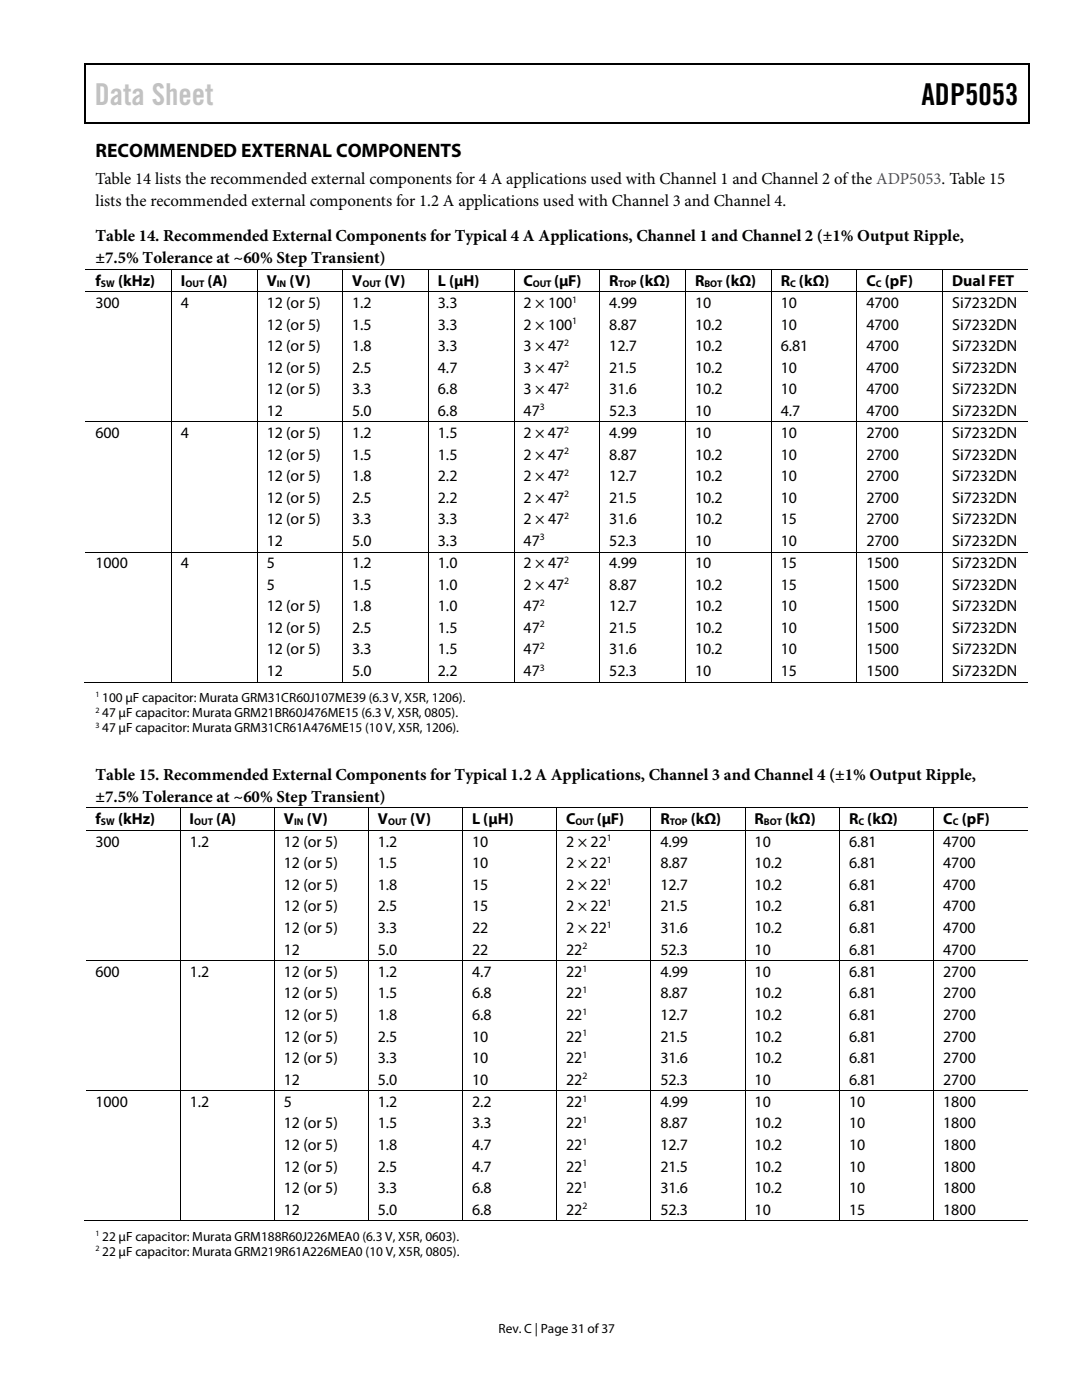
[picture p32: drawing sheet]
<svg xmlns="http://www.w3.org/2000/svg" width="216mm" height="279mm" viewBox="0 0 216 279" stroke-linecap="round" stroke-linejoin="round" font-family="sans-serif">
<defs><g id="words">
<text font-size="6" fill="#c1c1c1" x="18.9" y="20.9">Data Sheet</text>
<text font-size="6" x="183.9" y="20.9">ADP5053</text>
<text font-size="3.9" x="19" y="31.3">RECOMMENDED EXTERNAL COMPONENTS</text>
<g font-size="3.3">
<text x="19" y="36.8">Table 14 lists the recommended external components for 4 A applications used with Channel 1 and Channel 2 ofthe ADP5053. Table 15</text>
<text x="19" y="41.1">lists the recommended external components for 1.2 A applications used with Channel 3 and Channel 4.</text>
<text x="19" y="48.2">Table 14. Recommended External Components for Typical 4 A Applications, Channel 1 and Channel 2 (±1% Output Ripple,</text>
<text x="19.1" y="52.4">±7.5% Tolerance at ~60% Step Transient)</text>
<text x="19" y="155.7">Table 15. Recommended External Components for Typical 1.2 A Applications, Channel 3 and Channel 4 (±1% Output Ripple,</text>
<text x="19" y="160">±7.5% Tolerance at ~60% Step Transient)</text>
</g>
<g font-size="3.2">
<text x="19" y="57">f</text>
<text x="23.6" y="57">(kHz)</text>
<text x="36.1" y="57">I</text>
<text x="41.4" y="57">(A)</text>
<text x="53.2" y="57">V</text>
<text x="57.8" y="57">(V)</text>
<text x="70.3" y="57">V</text>
<text x="76.7" y="57">(V)</text>
<text x="87.4" y="57">L (µH)</text>
<text x="104.5" y="57">C</text>
<text x="110.6" y="57">(µF)</text>
<text x="121.6" y="57">R</text>
<text x="127.6" y="57">(kΩ)</text>
<text x="138.7" y="57">R</text>
<text x="144.8" y="57">(kΩ)</text>
<text x="155.8" y="57">R (kΩ)</text>
<text x="172.9" y="57">C (pF)</text>
<text x="190" y="57">Dual FET</text>
<text x="19" y="61.5">300</text>
<text x="36.1" y="61.5">4</text>
<text x="53.2" y="61.5">12 (or 5)</text>
<text x="53.2" y="65.8">12 (or 5)</text>
<text x="70.3" y="61.5">1.2</text>
<text x="70.3" y="65.8">1.5</text>
<text x="87.4" y="61.5">3.3</text>
<text x="87.4" y="65.8">3.3</text>
<text x="104.5" y="61.5">2 × 100</text>
<text x="104.5" y="65.8">2 × 100</text>
<text x="121.6" y="61.5">4.99</text>
<text x="121.6" y="65.8">8.87</text>
<text x="138.7" y="61.5">10</text>
<text x="138.7" y="65.8">10.2</text>
<text x="155.8" y="61.5">10</text>
<text x="155.8" y="65.8">10</text>
<text x="172.9" y="61.5">4700</text>
<text x="172.9" y="65.8">4700</text>
<text x="190" y="61.5">Si7232DN</text>
<text x="190" y="65.8">Si7232DN</text>
<text x="53.2" y="70.1">12 (or 5)</text>
<text x="70.3" y="70.1">1.8</text>
<text x="87.4" y="70.1">3.3</text>
<text x="104.5" y="70.1">3 × 47</text>
<text x="121.6" y="70.1">12.7</text>
<text x="138.7" y="70.1">10.2</text>
<text x="155.8" y="70.1">6.81</text>
<text x="172.9" y="70.1">4700</text>
<text x="190" y="70.1">Si7232DN</text>
<text x="53.2" y="74.4">12 (or 5)</text>
<text x="70.3" y="74.4">2.5</text>
<text x="87.4" y="74.4">4.7</text>
<text x="104.5" y="74.4">3 × 47</text>
<text x="121.6" y="74.4">21.5</text>
<text x="138.7" y="74.4">10.2</text>
<text x="155.8" y="74.4">10</text>
<text x="172.9" y="74.4">4700</text>
<text x="190" y="74.4">Si7232DN</text>
<text x="53.2" y="78.7">12 (or 5)</text>
<text x="53.2" y="83">12</text>
<text x="70.3" y="78.7">3.3</text>
<text x="70.3" y="83">5.0</text>
<text x="87.4" y="78.7">6.8</text>
<text x="87.4" y="83">6.8</text>
<text x="104.5" y="78.7">3 × 47</text>
<text x="104.5" y="83">47</text>
<text x="121.6" y="83">52.3</text>
<text x="121.6" y="78.7">31.6</text>
<text x="138.7" y="83">10</text>
<text x="138.7" y="78.7">10.2</text>
<text x="155.8" y="83">4.7</text>
<text x="155.8" y="78.7">10</text>
<text x="172.9" y="83">4700</text>
<text x="172.9" y="78.7">4700</text>
<text x="190" y="83">Si7232DN</text>
<text x="190" y="78.7">Si7232DN</text>
<text x="19" y="87.5">600</text>
<text x="36.1" y="87.5">4</text>
<text x="53.2" y="87.5">12 (or 5)</text>
<text x="70.3" y="87.5">1.2</text>
<text x="87.4" y="87.5">1.5</text>
<text x="104.5" y="87.5">2 × 47</text>
<text x="121.6" y="87.5">4.99</text>
<text x="138.7" y="87.5">10</text>
<text x="155.8" y="87.5">10</text>
<text x="172.9" y="87.5">2700</text>
<text x="190" y="87.5">Si7232DN</text>
<text x="53.2" y="91.7">12 (or 5)</text>
<text x="70.3" y="91.7">1.5</text>
<text x="87.4" y="91.7">1.5</text>
<text x="104.5" y="91.7">2 × 47</text>
<text x="121.6" y="91.7">8.87</text>
<text x="138.7" y="91.7">10.2</text>
<text x="155.8" y="91.7">10</text>
<text x="172.9" y="91.7">2700</text>
<text x="190" y="91.7">Si7232DN</text>
<text x="53.2" y="96.1">12 (or 5)</text>
<text x="53.2" y="100.3">12 (or 5)</text>
<text x="70.3" y="96.1">1.8</text>
<text x="70.3" y="100.3">2.5</text>
<text x="87.4" y="96.1">2.2</text>
<text x="87.4" y="100.3">2.2</text>
<text x="104.5" y="96.1">2 × 47</text>
<text x="104.5" y="100.3">2 × 47</text>
<text x="121.6" y="96.1">12.7</text>
<text x="121.6" y="100.3">21.5</text>
<text x="138.7" y="96.1">10.2</text>
<text x="138.7" y="100.3">10.2</text>
<text x="155.8" y="96.1">10</text>
<text x="155.8" y="100.3">10</text>
<text x="172.9" y="96.1">2700</text>
<text x="172.9" y="100.3">2700</text>
<text x="190" y="96.1">Si7232DN</text>
<text x="190" y="100.3">Si7232DN</text>
<text x="53.2" y="104.6">12 (or 5)</text>
<text x="70.3" y="104.6">3.3</text>
<text x="87.4" y="104.6">3.3</text>
<text x="104.5" y="104.6">2 × 47</text>
<text x="121.6" y="104.6">31.6</text>
<text x="138.7" y="104.6">10.2</text>
<text x="155.8" y="104.6">15</text>
<text x="172.9" y="104.6">2700</text>
<text x="190" y="104.6">Si7232DN</text>
<text x="19" y="113.4">1000</text>
<text x="36.1" y="113.4">4</text>
<text x="53.2" y="108.9">12</text>
<text x="53.2" y="113.4">5</text>
<text x="70.3" y="108.9">5.0</text>
<text x="70.3" y="113.4">1.2</text>
<text x="87.4" y="108.9">3.3</text>
<text x="87.4" y="113.4">1.0</text>
<text x="104.5" y="108.9">47</text>
<text x="104.5" y="113.4">2 × 47</text>
<text x="121.6" y="108.9">52.3</text>
<text x="121.6" y="113.4">4.99</text>
<text x="138.7" y="108.9">10</text>
<text x="138.7" y="113.4">10</text>
<text x="155.8" y="108.9">10</text>
<text x="155.8" y="113.4">15</text>
<text x="172.9" y="108.9">2700</text>
<text x="172.9" y="113.4">1500</text>
<text x="190" y="108.9">Si7232DN</text>
<text x="190" y="113.4">Si7232DN</text>
<text x="53.2" y="117.7">5</text>
<text x="70.3" y="117.7">1.5</text>
<text x="87.4" y="117.7">1.0</text>
<text x="104.5" y="117.7">2 × 47</text>
<text x="121.6" y="117.7">8.87</text>
<text x="138.7" y="117.7">10.2</text>
<text x="155.8" y="117.7">15</text>
<text x="172.9" y="117.7">1500</text>
<text x="190" y="117.7">Si7232DN</text>
<text x="53.2" y="122">12 (or 5)</text>
<text x="70.3" y="122">1.8</text>
<text x="87.4" y="122">1.0</text>
<text x="104.5" y="122">47</text>
<text x="121.6" y="122">12.7</text>
<text x="138.7" y="122">10.2</text>
<text x="155.8" y="122">10</text>
<text x="172.9" y="122">1500</text>
<text x="190" y="122">Si7232DN</text>
<text x="53.2" y="126.3">12 (or 5)</text>
<text x="53.2" y="130.6">12 (or 5)</text>
<text x="70.3" y="126.3">2.5</text>
<text x="70.3" y="130.6">3.3</text>
<text x="87.4" y="126.3">1.5</text>
<text x="87.4" y="130.6">1.5</text>
<text x="104.5" y="126.3">47</text>
<text x="104.5" y="130.6">47</text>
<text x="121.6" y="126.3">21.5</text>
<text x="121.6" y="130.6">31.6</text>
<text x="138.7" y="126.3">10.2</text>
<text x="138.7" y="130.6">10.2</text>
<text x="155.8" y="126.3">10</text>
<text x="155.8" y="130.6">10</text>
<text x="172.9" y="126.3">1500</text>
<text x="172.9" y="130.6">1500</text>
<text x="190" y="126.3">Si7232DN</text>
<text x="190" y="130.6">Si7232DN</text>
<text x="53.2" y="134.9">12</text>
<text x="70.3" y="134.9">5.0</text>
<text x="87.4" y="134.9">2.2</text>
<text x="104.5" y="134.9">47</text>
<text x="121.6" y="134.9">52.3</text>
<text x="138.7" y="134.9">10</text>
<text x="155.8" y="134.9">15</text>
<text x="172.9" y="134.9">1500</text>
<text x="190" y="134.9">Si7232DN</text>
<text x="19" y="164.5">f</text>
<text x="23.6" y="164.5">(kHz)</text>
<text x="37.8" y="164.5">I</text>
<text x="43.1" y="164.5">(A)</text>
<text x="56.6" y="164.5">V</text>
<text x="61.2" y="164.5">(V)</text>
<text x="75.4" y="164.5">V</text>
<text x="81.8" y="164.5">(V)</text>
<text x="94.2" y="164.5">L (µH)</text>
<text x="113" y="164.5">C</text>
<text x="119.1" y="164.5">(µF)</text>
<text x="131.8" y="164.5">R</text>
<text x="137.8" y="164.5">(kΩ)</text>
<text x="150.6" y="164.5">R</text>
<text x="156.7" y="164.5">(kΩ)</text>
<text x="169.4" y="164.5">R (kΩ)</text>
<text x="188.2" y="164.5">C (pF)</text>
<text x="19" y="169">300</text>
<text x="37.8" y="169">1.2</text>
<text x="56.6" y="169">12 (or 5)</text>
<text x="56.6" y="173.3">12 (or 5)</text>
<text x="75.4" y="169">1.2</text>
<text x="75.4" y="173.3">1.5</text>
<text x="94.2" y="169">10</text>
<text x="94.2" y="173.3">10</text>
<text x="113" y="169">2 × 22</text>
<text x="113" y="173.3">2 × 22</text>
<text x="131.8" y="169">4.99</text>
<text x="131.8" y="173.3">8.87</text>
<text x="150.6" y="169">10</text>
<text x="150.6" y="173.3">10.2</text>
<text x="169.4" y="169">6.81</text>
<text x="169.4" y="173.3">6.81</text>
<text x="188.2" y="169">4700</text>
<text x="188.2" y="173.3">4700</text>
<text x="56.6" y="177.6">12 (or 5)</text>
<text x="75.4" y="177.6">1.8</text>
<text x="94.2" y="177.6">15</text>
<text x="113" y="177.6">2 × 22</text>
<text x="131.8" y="177.6">12.7</text>
<text x="150.6" y="177.6">10.2</text>
<text x="169.4" y="177.6">6.81</text>
<text x="188.2" y="177.6">4700</text>
<text x="56.6" y="181.9">12 (or 5)</text>
<text x="75.4" y="181.9">2.5</text>
<text x="94.2" y="181.9">15</text>
<text x="113" y="181.9">2 × 22</text>
<text x="131.8" y="181.9">21.5</text>
<text x="150.6" y="181.9">10.2</text>
<text x="169.4" y="181.9">6.81</text>
<text x="188.2" y="181.9">4700</text>
<text x="56.6" y="186.2">12 (or 5)</text>
<text x="56.6" y="190.5">12</text>
<text x="75.4" y="186.2">3.3</text>
<text x="75.4" y="190.5">5.0</text>
<text x="94.2" y="186.2">22</text>
<text x="94.2" y="190.5">22</text>
<text x="113" y="186.2">2 × 22</text>
<text x="113" y="190.5">22</text>
<text x="131.8" y="186.2">31.6</text>
<text x="131.8" y="190.5">52.3</text>
<text x="150.6" y="186.2">10.2</text>
<text x="150.6" y="190.5">10</text>
<text x="169.4" y="186.2">6.81</text>
<text x="169.4" y="190.5">6.81</text>
<text x="188.2" y="186.2">4700</text>
<text x="188.2" y="190.5">4700</text>
<text x="19" y="194.9">600</text>
<text x="37.8" y="194.9">1.2</text>
<text x="56.6" y="194.9">12 (or 5)</text>
<text x="75.4" y="194.9">1.2</text>
<text x="94.2" y="194.9">4.7</text>
<text x="113" y="194.9">22</text>
<text x="131.8" y="194.9">4.99</text>
<text x="150.6" y="194.9">10</text>
<text x="169.4" y="194.9">6.81</text>
<text x="188.2" y="194.9">2700</text>
<text x="56.6" y="199.3">12 (or 5)</text>
<text x="56.6" y="203.5">12 (or 5)</text>
<text x="75.4" y="199.3">1.5</text>
<text x="75.4" y="203.5">1.8</text>
<text x="94.2" y="199.3">6.8</text>
<text x="94.2" y="203.5">6.8</text>
<text x="113" y="199.3">22</text>
<text x="113" y="203.5">22</text>
<text x="131.8" y="199.3">8.87</text>
<text x="131.8" y="203.5">12.7</text>
<text x="150.6" y="199.3">10.2</text>
<text x="150.6" y="203.5">10.2</text>
<text x="169.4" y="199.3">6.81</text>
<text x="169.4" y="203.5">6.81</text>
<text x="188.2" y="199.3">2700</text>
<text x="188.2" y="203.5">2700</text>
<text x="56.6" y="207.9">12 (or 5)</text>
<text x="75.4" y="207.9">2.5</text>
<text x="94.2" y="207.9">10</text>
<text x="113" y="207.9">22</text>
<text x="131.8" y="207.9">21.5</text>
<text x="150.6" y="207.9">10.2</text>
<text x="169.4" y="207.9">6.81</text>
<text x="188.2" y="207.9">2700</text>
<text x="56.6" y="212.1">12 (or 5)</text>
<text x="75.4" y="212.1">3.3</text>
<text x="94.2" y="212.1">10</text>
<text x="113" y="212.1">22</text>
<text x="131.8" y="212.1">31.6</text>
<text x="150.6" y="212.1">10.2</text>
<text x="169.4" y="212.1">6.81</text>
<text x="188.2" y="212.1">2700</text>
<text x="19" y="220.9">1000</text>
<text x="37.8" y="220.9">1.2</text>
<text x="56.6" y="216.5">12</text>
<text x="56.6" y="220.9">5</text>
<text x="75.4" y="216.5">5.0</text>
<text x="75.4" y="220.9">1.2</text>
<text x="94.2" y="216.5">10</text>
<text x="94.2" y="220.9">2.2</text>
<text x="113" y="216.5">22</text>
<text x="113" y="220.9">22</text>
<text x="131.8" y="216.5">52.3</text>
<text x="131.8" y="220.9">4.99</text>
<text x="150.6" y="216.5">10</text>
<text x="150.6" y="220.9">10</text>
<text x="169.4" y="216.5">6.81</text>
<text x="169.4" y="220.9">10</text>
<text x="188.2" y="216.5">2700</text>
<text x="188.2" y="220.9">1800</text>
<text x="56.6" y="225.2">12 (or 5)</text>
<text x="75.4" y="225.2">1.5</text>
<text x="94.2" y="225.2">3.3</text>
<text x="113" y="225.2">22</text>
<text x="131.8" y="225.2">8.87</text>
<text x="150.6" y="225.2">10.2</text>
<text x="169.4" y="225.2">10</text>
<text x="188.2" y="225.2">1800</text>
<text x="56.6" y="229.5">12 (or 5)</text>
<text x="56.6" y="233.8">12 (or 5)</text>
<text x="75.4" y="229.5">1.8</text>
<text x="75.4" y="233.8">2.5</text>
<text x="94.2" y="229.5">4.7</text>
<text x="94.2" y="233.8">4.7</text>
<text x="113" y="229.5">22</text>
<text x="113" y="233.8">22</text>
<text x="131.8" y="233.8">21.5</text>
<text x="131.8" y="229.5">12.7</text>
<text x="150.6" y="233.8">10.2</text>
<text x="150.6" y="229.5">10.2</text>
<text x="169.4" y="233.8">10</text>
<text x="169.4" y="229.5">10</text>
<text x="188.2" y="233.8">1800</text>
<text x="188.2" y="229.5">1800</text>
<text x="56.6" y="238.1">12 (or 5)</text>
<text x="75.4" y="238.1">3.3</text>
<text x="94.2" y="238.1">6.8</text>
<text x="113" y="238.1">22</text>
<text x="131.8" y="238.1">31.6</text>
<text x="150.6" y="238.1">10.2</text>
<text x="169.4" y="238.1">10</text>
<text x="188.2" y="238.1">1800</text>
<text x="56.6" y="242.4">12</text>
<text x="75.4" y="242.4">5.0</text>
<text x="94.2" y="242.4">6.8</text>
<text x="113" y="242.4">22</text>
<text x="131.8" y="242.4">52.3</text>
<text x="150.6" y="242.4">10</text>
<text x="169.4" y="242.4">15</text>
<text x="188.2" y="242.4">1800</text>
</g>
<g font-size="2.7">
<text x="20.4" y="140.1">100 µF capacitor: Murata GRM31CR60J107ME39 (6.3 V, X5R, 1206).</text>
<text x="20.4" y="143.1">47 µF capacitor: Murata GRM21BR60J476ME15 (6.3 V, X5R, 0805).</text>
<text x="20.4" y="146.1">47 µF capacitor: Murata GRM31CR61A476ME15 (10 V, X5R, 1206).</text>
<text x="20.4" y="247.6">22 µF capacitor: Murata GRM188R60J226MEA0 (6.3 V, X5R, 0603).</text>
<text x="20.4" y="250.6">22 µF capacitor: Murata GRM219R61A226MEA0 (10 V, X5R, 0805).</text>
<text x="99.5" y="266">Rev. C | Page 31 of37</text>
</g>
<g font-size="1.9">
<text x="20.2" y="57.2">SW</text>
<text x="37" y="57.2">OUT</text>
<text x="55.2" y="57.2">IN</text>
<text x="72.3" y="57.2">OUT</text>
<text x="106.3" y="57.2">OUT</text>
<text x="123.4" y="57.2">TOP</text>
<text x="140.5" y="57.2">BOT</text>
<text x="157.6" y="57.2">C</text>
<text x="174.8" y="57.2">C</text>
<text x="114.2" y="60.4">1</text>
<text x="114.2" y="64.7">1</text>
<text x="112.6" y="69">2</text>
<text x="112.6" y="73.3">2</text>
<text x="112.6" y="77.6">2</text>
<text x="107.7" y="81.9">3</text>
<text x="112.6" y="86.4">2</text>
<text x="112.6" y="90.7">2</text>
<text x="112.6" y="95">2</text>
<text x="112.6" y="99.3">2</text>
<text x="107.7" y="107.9">3</text>
<text x="112.6" y="103.6">2</text>
<text x="112.6" y="112.4">2</text>
<text x="112.6" y="116.6">2</text>
<text x="107.7" y="120.9">2</text>
<text x="107.7" y="125.2">2</text>
<text x="107.7" y="129.5">2</text>
<text x="107.7" y="133.8">3</text>
<text x="20.2" y="164.7">SW</text>
<text x="38.7" y="164.7">OUT</text>
<text x="58.7" y="164.7">IN</text>
<text x="77.4" y="164.7">OUT</text>
<text x="114.9" y="164.7">OUT</text>
<text x="121.1" y="167.9">1</text>
<text x="133.6" y="164.7">TOP</text>
<text x="152.4" y="164.7">BOT</text>
<text x="171.3" y="164.7">C</text>
<text x="190.1" y="164.7">C</text>
<text x="121.1" y="172.3">1</text>
<text x="121.1" y="176.5">1</text>
<text x="121.1" y="180.8">1</text>
<text x="121.1" y="185.1">1</text>
<text x="116.2" y="189.4">2</text>
<text x="116.2" y="193.9">1</text>
<text x="116.2" y="198.2">1</text>
<text x="116.2" y="202.5">1</text>
<text x="116.2" y="206.8">1</text>
<text x="116.2" y="211.1">1</text>
<text x="116.2" y="215.4">2</text>
<text x="116.2" y="219.8">1</text>
<text x="116.2" y="224.2">1</text>
<text x="116.2" y="228.4">1</text>
<text x="116.2" y="232.7">1</text>
<text x="116.2" y="237">1</text>
<text x="116.2" y="241.3">2</text>
</g>
<g font-size="1.6">
<text x="19" y="139.2">1</text>
<text x="19" y="142.2">2</text>
<text x="19" y="145.2">3</text>
<text x="19" y="246.7">1</text>
<text x="19" y="249.7">2</text>
</g>
</g></defs>
<g fill="#000">
<path d="M16.9 12.7h.2v1h-.2zM16.9 12.7h.2v.3h-.2zM82.5 12.7h.3v.3h-.3zM205.1 12.7h.3v1h-.3zM205.1 12.7h.3v.3h-.3zM16.9 24.4h.2v.2h-.2zM82.3 24.4h.2v.2h-.2zM205.1 24.4h.3v.2h-.3zM34.1 53.6h.2v.2h-.2zM34.1 58.2h.2v.1h-.2zM51.2 53.6h.2v.2h-.2zM51.2 58.2h.2v.1h-.2z"/>
<path d="M68.3 53.6h.2v.2h-.2zM68.3 58.2h.2v.1h-.2zM85.4 53.6h.2v.2h-.2zM85.4 58.2h.2v.1h-.2zM102.5 53.6h.2v.2h-.2zM102.5 58.2h.2v.1h-.2zM119.6 53.6h.2v.2h-.2zM119.6 58.2h.2v.1h-.2zM136.7 53.6h.2v.2h-.2zM136.7 58.2h.2v.1h-.2zM153.8 53.6h.2v.2h-.2zM153.8 58.2h.2v.1h-.2z"/>
<path d="M170.9 53.6h.2v.2h-.2zM170.9 58.2h.2v.1h-.2zM188 53.6h.2v.2h-.2zM188 58.2h.2v.1h-.2zM34.1 84.1h.2v.2h-.2zM51.2 84.1h.2v.2h-.2zM68.3 84.1h.2v.2h-.2zM85.4 84.1h.2v.2h-.2zM102.5 84.1h.2v.2h-.2zM119.6 84.1h.2v.2h-.2zM136.7 84.1h.2v.2h-.2zM153.8 84.1h.2v.2h-.2z"/>
<path d="M170.9 84.1h.2v.2h-.2zM188 84.1h.2v.2h-.2zM34.1 110.1h.2v.2h-.2zM51.2 110.1h.2v.2h-.2zM68.3 110.1h.2v.2h-.2zM85.4 110.1h.2v.2h-.2zM102.5 110.1h.2v.2h-.2zM119.6 110.1h.2v.2h-.2zM136.7 110.1h.2v.2h-.2zM153.8 110.1h.2v.2h-.2zM170.9 110.1h.2v.2h-.2zM188 110.1h.2v.2h-.2z"/>
<path d="M34.1 136.1h.2v.1h-.2zM51.2 136.1h.2v.1h-.2zM68.3 136.1h.2v.1h-.2zM85.4 136.1h.2v.1h-.2zM102.5 136.1h.2v.1h-.2zM119.6 136.1h.2v.1h-.2zM136.7 136.1h.2v.1h-.2zM153.8 136.1h.2v.1h-.2zM170.9 136.1h.2v.1h-.2zM188 136.1h.2v.1h-.2zM35.9 161.2h.1v.1h-.1zM35.9 165.7h.1v.2h-.1z"/>
<path d="M54.7 161.2h.1v.1h-.1zM54.7 165.7h.1v.2h-.1zM73.4 161.2h.2v.1h-.2zM73.4 165.7h.2v.2h-.2zM92.2 161.2h.2v.1h-.2zM92.2 165.7h.2v.2h-.2zM111 161.2h.2v.1h-.2zM111 165.7h.2v.2h-.2zM129.8 161.2h.2v.1h-.2zM129.8 165.7h.2v.2h-.2zM148.6 161.2h.2v.1h-.2zM148.6 165.7h.2v.2h-.2z"/>
<path d="M167.4 161.2h.2v.1h-.2zM167.4 165.7h.2v.2h-.2zM186.2 161.2h.2v.1h-.2zM186.2 165.7h.2v.2h-.2zM35.9 191.6h.1v.2h-.1zM54.7 191.6h.1v.2h-.1zM73.4 191.6h.2v.2h-.2zM92.2 191.6h.2v.2h-.2zM111 191.6h.2v.2h-.2zM129.8 191.6h.2v.2h-.2zM148.6 191.6h.2v.2h-.2zM167.4 191.6h.2v.2h-.2z"/>
<path d="M186.2 191.6h.2v.2h-.2zM35.9 217.6h.1v.2h-.1zM54.7 217.6h.1v.2h-.1zM73.4 217.6h.2v.2h-.2zM92.2 217.6h.2v.2h-.2zM111 217.6h.2v.2h-.2zM129.8 217.6h.2v.2h-.2zM148.6 217.6h.2v.2h-.2zM167.4 217.6h.2v.2h-.2zM186.2 217.6h.2v.2h-.2zM35.9 243.5h.1v.2h-.1zM54.7 243.5h.1v.2h-.1z"/>
<path d="M73.4 243.5h.2v.2h-.2zM92.2 243.5h.2v.2h-.2zM111 243.5h.2v.2h-.2zM129.8 243.5h.2v.2h-.2zM148.6 243.5h.2v.2h-.2zM167.4 243.5h.2v.2h-.2zM186.2 243.5h.2v.2h-.2z"/>
</g>
<path d="M17 13.7v10.7M17.1 12.8h65.4M82.8 12.8h122.3M205.2 13.7v10.7M17.1 24.5h188" fill="none" stroke="#000" stroke-width=".25"/>
<g fill="none" stroke="#000" stroke-width=".2">
<path d="M17.1 53.7h17M17.1 58.3h17M34.2 53.8v4.4M34.2 58.3v25.8M34.3 53.7h16.9M34.3 58.3h16.9M51.3 53.8v4.4M51.3 58.3v25.8M51.4 53.7h16.9M51.4 58.3h16.9M68.4 53.8v4.4M68.4 58.3v25.8"/>
<path d="M68.5 53.7h16.9M68.5 58.3h16.9M85.5 53.8v4.4M85.5 58.3v25.8M85.6 53.7h16.9M85.6 58.3h16.9M102.6 53.8v4.4M102.6 58.3v25.8M102.7 53.7h16.9M102.7 58.3h16.9M119.7 53.8v4.4M119.7 58.3v25.8"/>
<path d="M119.8 53.7h16.9M119.8 58.3h16.9M136.8 53.8v4.4M136.8 58.3v25.8M136.9 53.7h16.9M136.9 58.3h16.9M153.9 53.8v4.4M153.9 58.3v25.8M154 53.7h16.9M154 58.3h16.9M171 53.8v4.4M171 58.3v25.8"/>
<path d="M171.1 53.7h16.9M171.1 58.3h16.9M188.1 53.8v4.4M188.1 58.3v25.8M188.2 53.7h16.9M188.2 58.3h16.9M17.1 84.2h17M34.2 84.3v25.8M34.3 84.2h16.9M51.3 84.3v25.8M51.4 84.2h16.9M68.4 84.3v25.8"/>
<path d="M68.5 84.2h16.9M85.5 84.3v25.8M85.6 84.2h16.9M102.6 84.3v25.8M102.7 84.2h16.9M119.7 84.3v25.8M119.8 84.2h16.9M136.8 84.3v25.8M136.9 84.2h16.9M153.9 84.3v25.8M154 84.2h16.9M171 84.3v25.8"/>
<path d="M171.1 84.2h16.9M188.1 84.3v25.8M188.2 84.2h16.9M17.1 110.2h17M34.2 110.3v25.8M34.3 110.2h16.9M51.3 110.3v25.8M51.4 110.2h16.9M68.4 110.3v25.8M68.5 110.2h16.9M85.5 110.3v25.8M85.6 110.2h16.9"/>
<path d="M102.6 110.3v25.8M102.7 110.2h16.9M119.7 110.3v25.8M119.8 110.2h16.9M136.8 110.3v25.8M136.9 110.2h16.9M153.9 110.3v25.8M154 110.2h16.9M171 110.3v25.8M171.1 110.2h16.9M188.1 110.3v25.8M188.2 110.2h16.9"/>
<path d="M16.9 136.1h17.2M34.3 136.1h16.9M51.4 136.1h16.9M68.5 136.1h16.9M85.6 136.1h16.9M102.7 136.1h16.9M119.8 136.1h16.9M136.9 136.1h16.9M154 136.1h16.9M171.1 136.1h16.9M188.2 136.1h16.9M17.1 161.2h18.8"/>
<path d="M17.1 165.8h18.8M35.9 161.3v4.4M35.9 165.9v25.7M36 161.2h18.7M36 165.8h18.7M54.7 161.3v4.4M54.7 165.9v25.7M54.8 161.2h18.6M54.8 165.8h18.6M73.5 161.3v4.4M73.5 165.9v25.7M73.6 161.2h18.6"/>
<path d="M73.6 165.8h18.6M92.3 161.3v4.4M92.3 165.9v25.7M92.4 161.2h18.6M92.4 165.8h18.6M111.1 161.3v4.4M111.1 165.9v25.7M111.2 161.2h18.6M111.2 165.8h18.6M129.9 161.3v4.4M129.9 165.9v25.7M130 161.2h18.6"/>
<path d="M130 165.8h18.6M148.7 161.3v4.4M148.7 165.9v25.7M148.8 161.2h18.6M148.8 165.8h18.6M167.5 161.3v4.4M167.5 165.9v25.7M167.6 161.2h18.6M167.6 165.8h18.6M186.3 161.3v4.4M186.3 165.9v25.7M186.4 161.2h18.7"/>
<path d="M186.4 165.8h18.7M17.1 191.7h18.8M35.9 191.8v25.8M36 191.7h18.7M54.7 191.8v25.8M54.8 191.7h18.6M73.5 191.8v25.8M73.6 191.7h18.6M92.3 191.8v25.8M92.4 191.7h18.6M111.1 191.8v25.8M111.2 191.7h18.6"/>
<path d="M129.9 191.8v25.8M130 191.7h18.6M148.7 191.8v25.8M148.8 191.7h18.6M167.5 191.8v25.8M167.6 191.7h18.6M186.3 191.8v25.8M186.4 191.7h18.7M17.1 217.7h18.8M35.9 217.8v25.7M36 217.7h18.7M54.7 217.8v25.7"/>
<path d="M54.8 217.7h18.6M73.5 217.8v25.7M73.6 217.7h18.6M92.3 217.8v25.7M92.4 217.7h18.6M111.1 217.8v25.7M111.2 217.7h18.6M129.9 217.8v25.7M130 217.7h18.6M148.7 217.8v25.7M148.8 217.7h18.6M167.5 217.8v25.7"/>
<path d="M167.6 217.7h18.6M186.3 217.8v25.7M186.4 217.7h18.7M16.9 243.6h19M36 243.6h18.7M54.8 243.6h18.6M73.6 243.6h18.6M92.4 243.6h18.6M111.2 243.6h18.6M130 243.6h18.6M148.8 243.6h18.6M167.6 243.6h18.6"/>
<path d="M186.4 243.6h18.7"/>
</g>
<use href="#words"/>
</svg>
